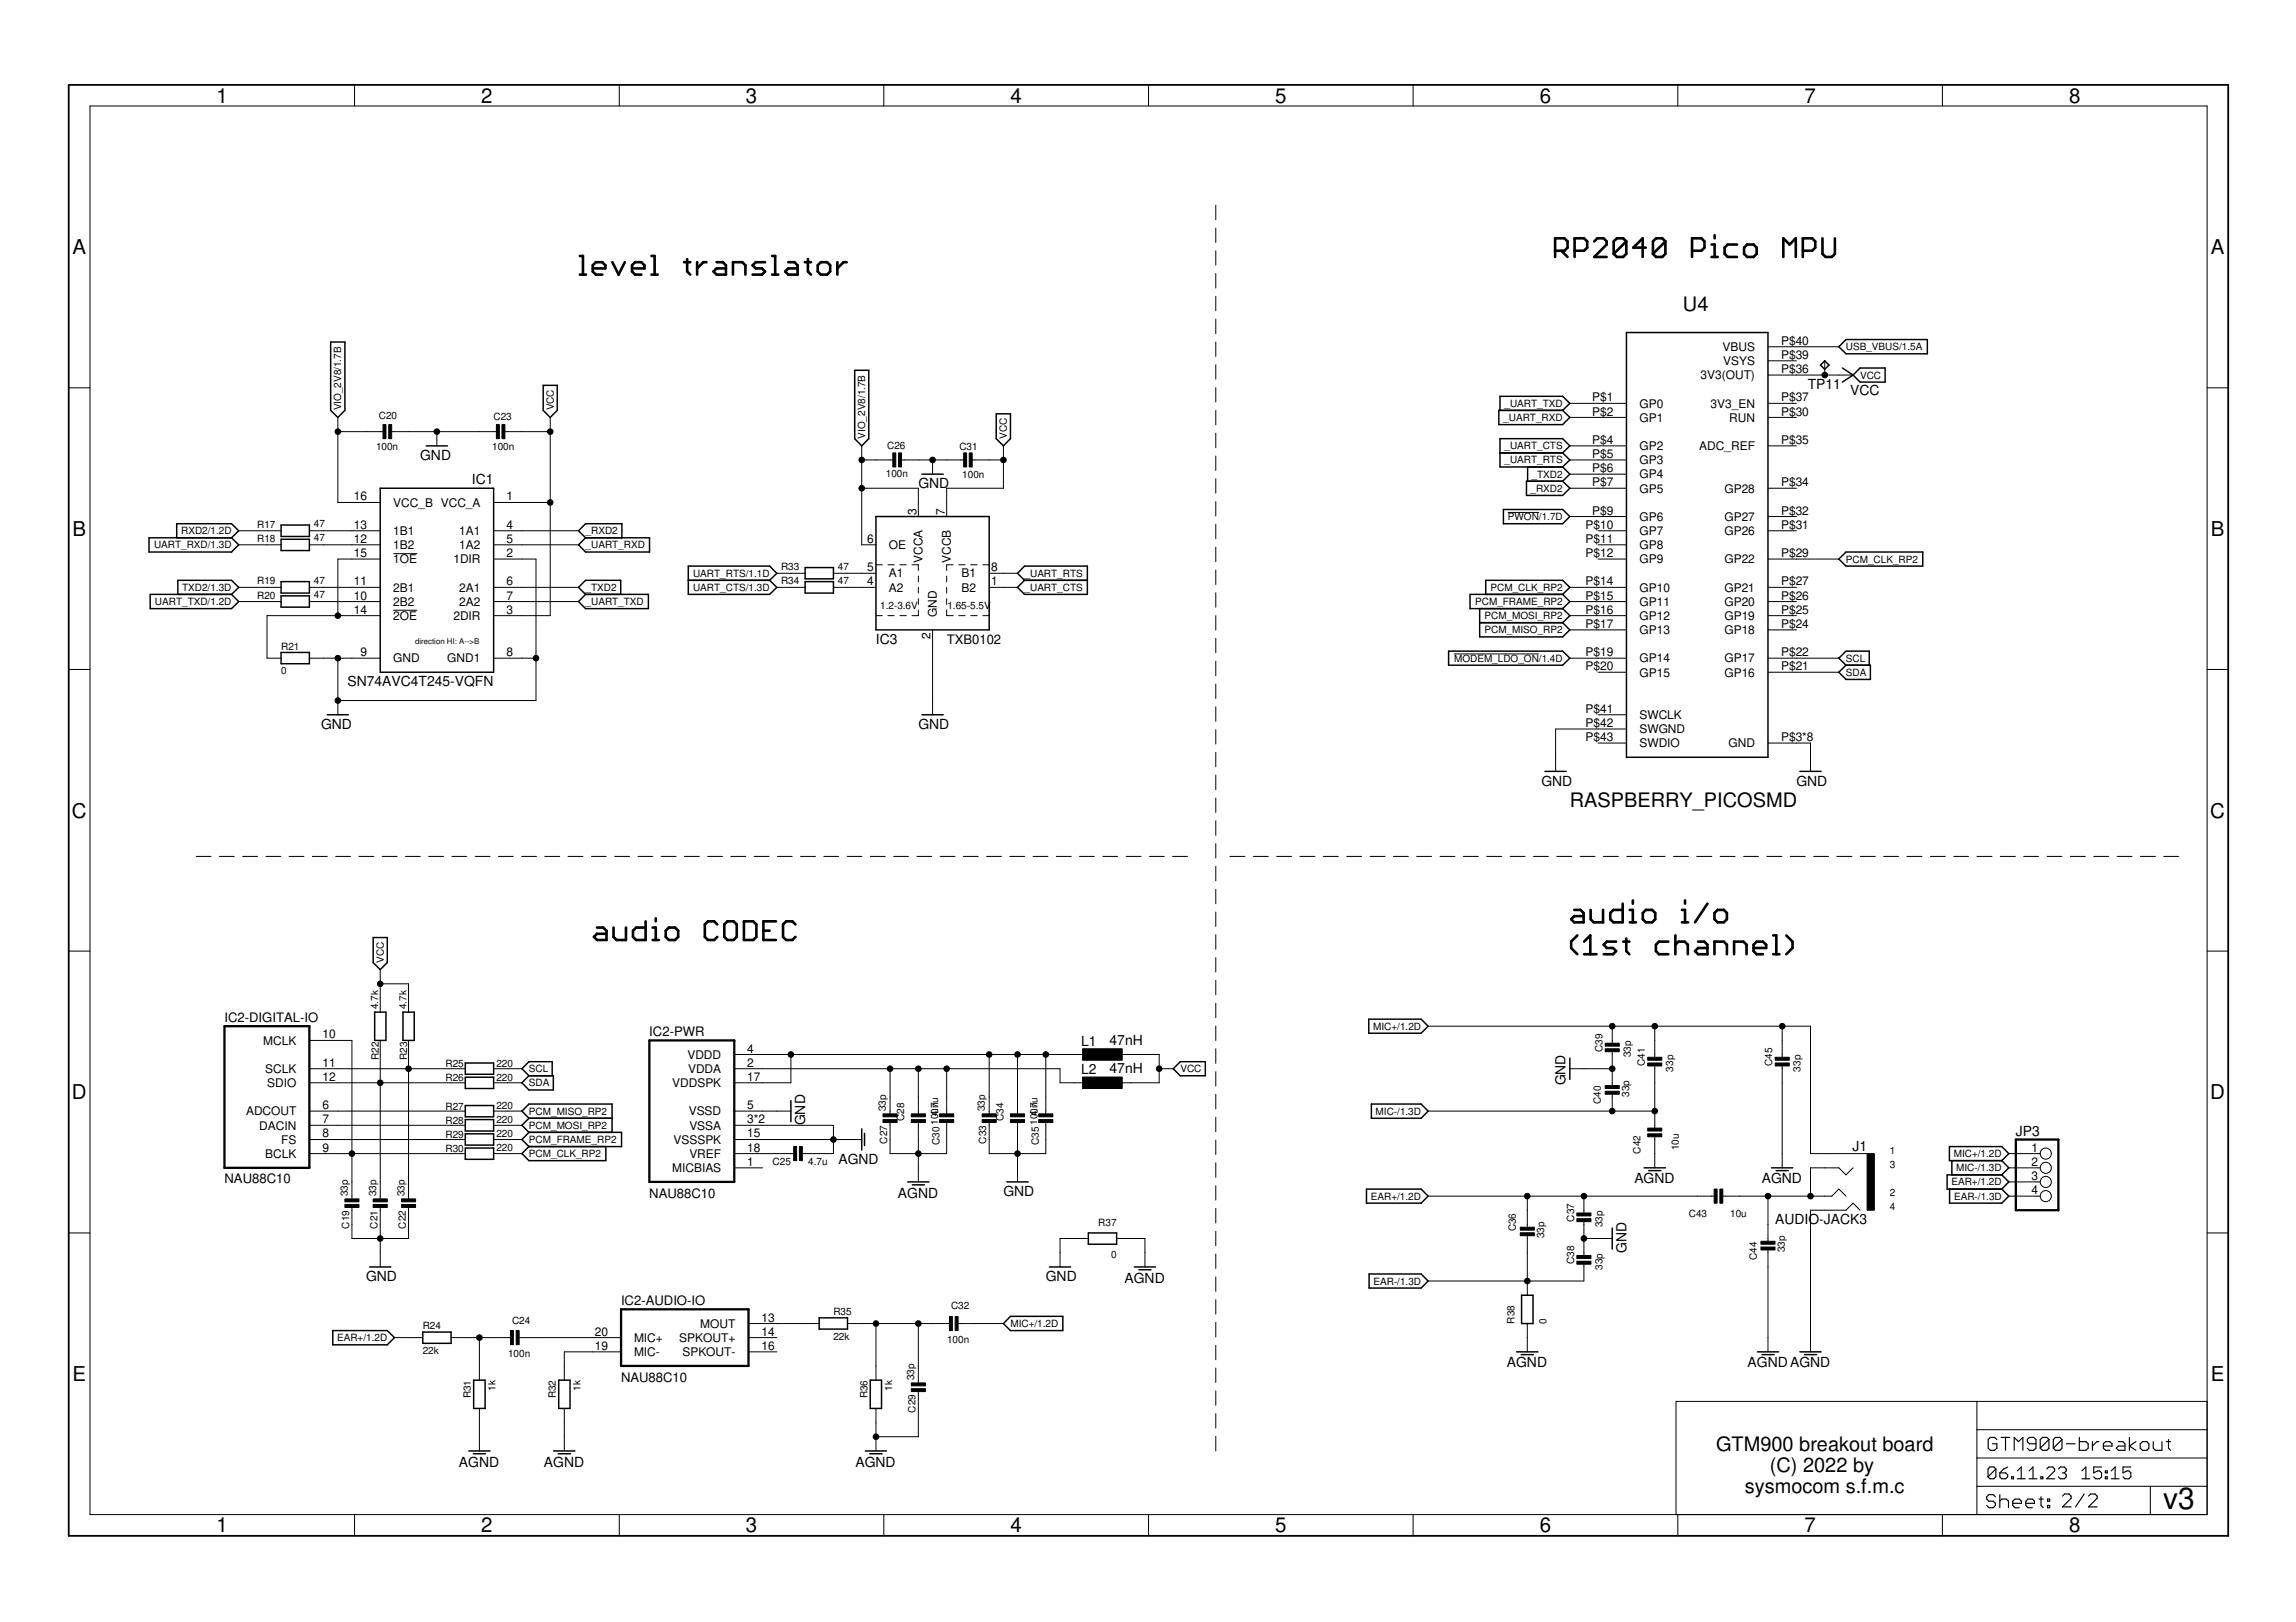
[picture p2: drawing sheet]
<svg xmlns="http://www.w3.org/2000/svg" width="297mm" height="210mm" viewBox="0 0 297 210" stroke-linecap="round" stroke-linejoin="round" font-family="sans-serif">
<defs><g id="words">
<text font-size="3.9" x="279.9" y="195.3">v3</text>
<g font-size="2.6">
<text x="28" y="13.3">1</text>
<text x="62.3" y="13.3">2</text>
<text x="96.5" y="13.3">3</text>
<text x="130.7" y="13.3">4</text>
<text x="165" y="13.3">5</text>
<text x="199.2" y="13.3">6</text>
<text x="233.4" y="13.3">7</text>
<text x="267.7" y="13.3">8</text>
<text x="9.4" y="32.9">A</text>
<text x="286" y="32.9">A</text>
<text x="217.7" y="40.3">U4</text>
<text x="9.4" y="69.3">B</text>
<text x="286" y="69.3">B</text>
<text x="9.3" y="105.8">C</text>
<text x="203.1" y="104.4">RASPBERRY_PICOSMD</text>
<text x="286" y="105.8">C</text>
<text x="9.3" y="142.3">D</text>
<text x="286" y="142.3">D</text>
<text x="9.4" y="178.7">E</text>
<text x="286" y="178.7">E</text>
<text x="222" y="187.8">GTM900 breakout board</text>
<text x="229" y="190.5">(C) 2022 by</text>
<text x="225.7" y="193.3">sysmocom s.f.m.c</text>
<text x="28" y="198.3">1</text>
<text x="62.3" y="198.3">2</text>
<text x="96.5" y="198.3">3</text>
<text x="130.7" y="198.3">4</text>
<text x="165" y="198.3">5</text>
<text x="199.2" y="198.3">6</text>
<text x="233.4" y="198.3">7</text>
<text x="267.7" y="198.3">8</text>
</g>
<g font-size="1.8">
<text x="233.9" y="50.4">TP11</text>
<text x="239.4" y="51.1">VCC</text>
<text x="54.4" y="59.5">GND</text>
<text x="61.1" y="62.6">IC1</text>
<text x="118.8" y="63.2">GND</text>
<text x="113.3" y="83.3">IC3</text>
<text x="44.9" y="88.8">SN74AVC4T245-VQFN</text>
<text x="41.5" y="94.3">GND</text>
<text x="118.8" y="94.3">GND</text>
<text x="199.4" y="101.7">GND</text>
<text x="232.4" y="101.7">GND</text>
<text x="139.9" y="135.4">L1</text>
<text x="143.5" y="135.2">47nH</text>
<text x="139.9" y="139.1">L2</text>
<text x="143.5" y="138.8">47nH</text>
<text x="202.5" y="140.5" transform="rotate(-90 202.5 140.5)">GND</text>
<text x="104.2" y="145.6" transform="rotate(-90 104.2 145.6)">GND</text>
<text x="239.7" y="148.9">J1</text>
<text x="260.8" y="147">JP3</text>
<text x="108.5" y="150.6">AGND</text>
<text x="116.2" y="155">AGND</text>
<text x="129.8" y="154.8">GND</text>
<text x="211.4" y="153.1">AGND</text>
<text x="227.9" y="153.1">AGND</text>
<text x="229.7" y="158.5">AUDIO-JACK3</text>
<text x="47.4" y="165.8">GND</text>
<text x="135.3" y="165.8">GND</text>
<text x="145.5" y="166">AGND</text>
<text x="210.4" y="162.1" transform="rotate(-90 210.4 162.1)">GND</text>
<text x="194.9" y="177">AGND</text>
<text x="226.1" y="177">AGND AGND</text>
<text x="59.4" y="189.8">AGND</text>
<text x="70.4" y="189.8">AGND</text>
<text x="110.7" y="189.8">AGND</text>
</g>
<g font-size="1.7">
<text x="122.5" y="83.3">TXB0102</text>
<text x="29" y="132.3">IC2-DIGITAL-IO</text>
<text x="84" y="134.1">IC2-PWR</text>
<text x="29" y="153.1">NAU88C10</text>
<text x="84" y="155">NAU88C10</text>
<text x="80.3" y="168.9">IC2-AUDIO-IO</text>
<text x="80.3" y="178.8">NAU88C10</text>
</g>
<g font-size="1.5">
<text x="222.8" y="45.4">VBUS</text>
<text x="222.9" y="47.3">VSYS</text>
<text x="230.4" y="46.4">P$39</text>
<text x="230.4" y="44.6">P$40</text>
<text x="206" y="51.9">P$1</text>
<text x="206" y="53.8">P$2</text>
<text x="212.1" y="52.7">GP0</text>
<text x="220" y="49.1">3V3(OUT)</text>
<text x="221.3" y="52.7">3V3_EN</text>
<text x="230.4" y="53.8">P$30</text>
<text x="230.4" y="48.3">P$36</text>
<text x="230.4" y="51.9">P$37</text>
<text x="206" y="57.4">P$4</text>
<text x="206" y="59.3">P$5</text>
<text x="212.1" y="54.6">GP1</text>
<text x="212.1" y="58.2">GP2</text>
<text x="219.8" y="58.2">ADC_REF</text>
<text x="223.7" y="54.6">RUN</text>
<text x="230.4" y="57.4">P$35</text>
<text x="45.8" y="64.8">16</text>
<text x="50.9" y="65.6">VCC_B VCC_A</text>
<text x="65.5" y="64.8">1</text>
<text x="206" y="61.1">P$6</text>
<text x="206" y="62.9">P$7</text>
<text x="212.1" y="60.1">GP3</text>
<text x="212.1" y="61.9">GP4</text>
<text x="212.1" y="63.7">GP5</text>
<text x="223.1" y="63.7">GP28</text>
<text x="230.4" y="62.9">P$34</text>
<text x="45.8" y="70.3">12</text>
<text x="45.8" y="68.4">13</text>
<text x="50.9" y="71.1">1B2</text>
<text x="50.9" y="69.2">1B1</text>
<text x="59.4" y="69.2">1A1</text>
<text x="59.4" y="71.1">1A2</text>
<text x="65.5" y="68.4">4</text>
<text x="65.5" y="70.3">5</text>
<text x="112.2" y="70.3">6</text>
<text x="115" y="71.1">OE</text>
<text x="118.6" y="66.6" transform="rotate(-90 118.6 66.6)">3</text>
<text x="122.2" y="66.6" transform="rotate(-90 122.2 66.6)">7</text>
<text x="205.1" y="68.4">P$10</text>
<text x="205.1" y="70.3">P$11</text>
<text x="206" y="66.6">P$9</text>
<text x="212.1" y="67.4">GP6</text>
<text x="212.1" y="69.2">GP7</text>
<text x="212.1" y="71.1">GP8</text>
<text x="223.1" y="69.2">GP26</text>
<text x="223.1" y="67.4">GP27</text>
<text x="230.4" y="68.4">P$31</text>
<text x="230.4" y="66.6">P$32</text>
<text x="45.8" y="77.6">10</text>
<text x="45.8" y="75.8">11</text>
<text x="45.8" y="72.1">15</text>
<text x="50.9" y="76.6">2B1</text>
<text x="50.9" y="72.9">1OE</text>
<text x="58.7" y="72.9">1DIR</text>
<text x="59.4" y="76.6">2A1</text>
<text x="65.5" y="72.1">2</text>
<text x="65.5" y="75.8">6</text>
<text x="65.5" y="77.6">7</text>
<text x="112.2" y="73.9">5</text>
<text x="112.2" y="75.8">4</text>
<text x="115" y="74.7">A1</text>
<text x="115" y="76.6">A2</text>
<text x="119.4" y="72.8" transform="rotate(-90 119.4 72.8)">VCCA</text>
<text x="123" y="72.8" transform="rotate(-90 123 72.8)">VCCB</text>
<text x="124.4" y="74.7">B1</text>
<text x="124.4" y="76.6">B2</text>
<text x="128.2" y="73.9">8</text>
<text x="128.2" y="75.8">1</text>
<text x="205.1" y="72.1">P$12</text>
<text x="205.1" y="75.8">P$14</text>
<text x="205.1" y="77.6">P$15</text>
<text x="212.1" y="72.9">GP9</text>
<text x="212.1" y="76.6">GP10</text>
<text x="223.1" y="76.6">GP21</text>
<text x="223.1" y="72.9">GP22</text>
<text x="230.4" y="77.6">P$26</text>
<text x="230.4" y="75.8">P$27</text>
<text x="230.4" y="72.1">P$29</text>
<text x="45.8" y="79.4">14</text>
<text x="50.9" y="78.4">2B2</text>
<text x="50.9" y="80.2">2OE</text>
<text x="58.7" y="80.2">2DIR</text>
<text x="59.4" y="78.4">2A2</text>
<text x="65.5" y="79.4">3</text>
<text x="120.4" y="82.6" transform="rotate(-90 120.4 82.6)">2</text>
<text x="121.2" y="79.8" transform="rotate(-90 121.2 79.8)">GND</text>
<text x="205.1" y="79.4">P$16</text>
<text x="205.1" y="81.3">P$17</text>
<text x="212.1" y="78.4">GP11</text>
<text x="212.1" y="80.2">GP12</text>
<text x="212.1" y="82.1">GP13</text>
<text x="223.1" y="82.1">GP18</text>
<text x="223.1" y="80.2">GP19</text>
<text x="223.1" y="78.4">GP20</text>
<text x="230.4" y="81.3">P$24</text>
<text x="230.4" y="79.4">P$25</text>
<text x="46.6" y="84.9">9</text>
<text x="50.9" y="85.7">GND</text>
<text x="57.9" y="85.7">GND1</text>
<text x="65.5" y="84.9">8</text>
<text x="205.1" y="84.9">P$19</text>
<text x="205.1" y="86.7">P$20</text>
<text x="212.1" y="85.7">GP14</text>
<text x="212.1" y="87.6">GP15</text>
<text x="223.1" y="87.6">GP16</text>
<text x="223.1" y="85.7">GP17</text>
<text x="230.4" y="86.7">P$21</text>
<text x="230.4" y="84.9">P$22</text>
<text x="205.1" y="95.9">P$43</text>
<text x="205.1" y="94.1">P$42</text>
<text x="205.1" y="92.2">P$41</text>
<text x="212.1" y="94.9">SWGND</text>
<text x="212.1" y="93">SWCLK</text>
<text x="230.4" y="95.9">P$3*8</text>
<text x="212.1" y="96.7">SWDIO</text>
<text x="223.6" y="96.7">GND</text>
<text x="34.1" y="135.2">MCLK</text>
<text x="41.7" y="134.4">10</text>
<text x="88.9" y="137">VDDD</text>
<text x="96.7" y="136.2">4</text>
<text x="34.3" y="138.9">SCLK</text>
<text x="34.6" y="140.7">SDIO</text>
<text x="41.7" y="138">11</text>
<text x="41.7" y="143.5">6</text>
<text x="41.7" y="139.9">12</text>
<text x="87" y="140.7">VDDSPK</text>
<text x="89" y="138.9">VDDA</text>
<text x="96.7" y="138">2</text>
<text x="96.7" y="143.5">5</text>
<text x="96.7" y="139.9">17</text>
<text x="31.8" y="144.3">ADCOUT</text>
<text x="33.5" y="146.2">DACIN</text>
<text x="34.3" y="149.8">BCLK</text>
<text x="36.4" y="148">FS</text>
<text x="41.7" y="147.2">8</text>
<text x="41.7" y="149">9</text>
<text x="41.7" y="145.4">7</text>
<text x="87.1" y="148">VSSSPK</text>
<text x="89.1" y="144.3">VSSD</text>
<text x="89.2" y="146.2">VSSA</text>
<text x="89.2" y="149.8">VREF</text>
<text x="96.7" y="145.4">3*2</text>
<text x="96.7" y="147.2">15</text>
<text x="96.7" y="149">18</text>
<text x="262.8" y="149">1</text>
<text x="87" y="151.7">MICBIAS</text>
<text x="96.7" y="150.9">1</text>
<text x="262.8" y="150.9">2</text>
<text x="262.8" y="152.7">3</text>
<text x="262.8" y="154.5">4</text>
<text x="76.9" y="172.9">20</text>
<text x="82" y="173.7">MIC+</text>
<text x="87.9" y="173.7">SPKOUT+</text>
<text x="90.6" y="171.8">MOUT</text>
<text x="98.5" y="171">13</text>
<text x="98.5" y="172.9">14</text>
<text x="76.9" y="174.7">19</text>
<text x="82" y="175.5">MIC-</text>
<text x="88.3" y="175.5">SPKOUT-</text>
<text x="98.5" y="174.7">16</text>
</g>
<g font-size="1.3">
<text x="238.8" y="45.3">USB_VBUS/1.5A</text>
<text x="44.2" y="53.1" transform="rotate(-90 44.2 53.1)">VIO_2V8/1.7B</text>
<text x="71.6" y="53.1" transform="rotate(-90 71.6 53.1)">VCC</text>
<text x="194.6" y="52.6">_UART_TXD</text>
<text x="240.6" y="49">VCC</text>
<text x="48.6" y="58.2">100n</text>
<text x="49" y="54.2">C20</text>
<text x="63.7" y="58.2">100n</text>
<text x="63.9" y="54.4">C23</text>
<text x="111.9" y="56.8" transform="rotate(-90 111.9 56.8)">VIO_2V8/1.7B</text>
<text x="114.8" y="58.1">C26</text>
<text x="124.1" y="58.2">C31</text>
<text x="130.3" y="56.8" transform="rotate(-90 130.3 56.8)">VCC</text>
<text x="194.5" y="54.5">_UART_RXD</text>
<text x="194.6" y="60">_UART_RTS</text>
<text x="194.6" y="58.1">_UART_CTS</text>
<text x="114.6" y="61.7">100n</text>
<text x="124.5" y="61.9">100n</text>
<text x="198" y="63.6">_RXD2</text>
<text x="198.2" y="61.8">_TXD2</text>
<text x="19.9" y="71">UART_RXD/1.3D</text>
<text x="23.4" y="69.1">RXD2/1.2D</text>
<text x="33.3" y="68.3">R17</text>
<text x="33.3" y="70.1">R18</text>
<text x="40.6" y="68.2">47</text>
<text x="40.6" y="70.1">47</text>
<text x="75.8" y="69.1">_RXD2</text>
<text x="75.8" y="71">_UART_RXD</text>
<text x="195.1" y="67.3">PWON/1.7D</text>
<text x="23.6" y="76.5">TXD2/1.3D</text>
<text x="33.3" y="75.6">R19</text>
<text x="33.3" y="77.5">R20</text>
<text x="40.6" y="75.5">47</text>
<text x="40.6" y="77.4">47</text>
<text x="75.8" y="76.5">_TXD2</text>
<text x="89.7" y="74.6">UART_RTS/1.1D</text>
<text x="89.7" y="76.5">UART_CTS/1.3D</text>
<text x="101.1" y="73.8">R33</text>
<text x="101.1" y="75.6">R34</text>
<text x="108.4" y="73.7">47</text>
<text x="108.4" y="75.5">47</text>
<text x="132.6" y="74.6">_UART_RTS</text>
<text x="132.6" y="76.5">_UART_CTS</text>
<text x="192.8" y="76.5">PCM_CLK_RP2</text>
<text x="238.8" y="72.8">PCM_CLK_RP2</text>
<text x="20.1" y="78.3">UART_TXD/1.2D</text>
<text x="75.8" y="78.3">_UART_TXD</text>
<text x="113.9" y="78.8">1.2-3.6V</text>
<text x="122.6" y="78.8">1.65-5.5V</text>
<text x="190.8" y="78.3">PCM_FRAME_RP2</text>
<text x="192.1" y="82">PCM_MISO_RP2</text>
<text x="192.1" y="80.1">PCM_MOSI_RP2</text>
<text x="36.4" y="87.3">0</text>
<text x="36.4" y="84.1">R21</text>
<text x="188.1" y="85.6">MODEM_LDO_ON/1.4D</text>
<text x="238.8" y="85.6">SCL</text>
<text x="238.8" y="87.5">SDA</text>
<text x="49.7" y="124.6" transform="rotate(-90 49.7 124.6)">VCC</text>
<text x="48.9" y="130.6" transform="rotate(-90 48.9 130.6)">4.7k</text>
<text x="52.6" y="130.6" transform="rotate(-90 52.6 130.6)">4.7k</text>
<text x="49" y="137.2" transform="rotate(-90 49 137.2)">R22</text>
<text x="52.7" y="137.2" transform="rotate(-90 52.7 137.2)">R23</text>
<text x="177.6" y="133.3">MIC+/1.2D</text>
<text x="207.3" y="136.1" transform="rotate(-90 207.3 136.1)">C39</text>
<text x="211" y="136.8" transform="rotate(-90 211 136.8)">33p</text>
<text x="212.8" y="137.9" transform="rotate(-90 212.8 137.9)">C41</text>
<text x="229.3" y="137.9" transform="rotate(-90 229.3 137.9)">C45</text>
<text x="57.6" y="143.6">R27</text>
<text x="57.6" y="138.1">R25</text>
<text x="57.6" y="139.9">R26</text>
<text x="64.2" y="143.5">220</text>
<text x="64.2" y="138">220</text>
<text x="64.2" y="139.9">220</text>
<text x="68.4" y="138.8">SCL</text>
<text x="68.4" y="140.6">SDA</text>
<text x="114.6" y="143.8" transform="rotate(-90 114.6 143.8)">33p</text>
<text x="121.4" y="143.4" transform="rotate(-90 121.4 143.4)">7u</text>
<text x="127.4" y="143.8" transform="rotate(-90 127.4 143.8)">33p</text>
<text x="134.2" y="143.4" transform="rotate(-90 134.2 143.4)">7u</text>
<text x="152.7" y="138.8">VCC</text>
<text x="207.1" y="142.9" transform="rotate(-90 207.1 142.9)">C40</text>
<text x="210.8" y="141.9" transform="rotate(-90 210.8 141.9)">33p</text>
<text x="216.5" y="138.7" transform="rotate(-90 216.5 138.7)">33p</text>
<text x="233" y="138.7" transform="rotate(-90 233 138.7)">33p</text>
<text x="57.6" y="145.4">R28</text>
<text x="57.6" y="147.3">R29</text>
<text x="57.6" y="149.1">R30</text>
<text x="64.2" y="145.3">220</text>
<text x="64.2" y="147.2">220</text>
<text x="64.2" y="149">220</text>
<text x="68.4" y="144.3">PCM_MISO_RP2</text>
<text x="68.4" y="146.1">PCM_MOSI_RP2</text>
<text x="68.4" y="147.9">PCM_FRAME_RP2</text>
<text x="68.4" y="149.7">PCM_CLK_RP2</text>
<text x="114.8" y="148" transform="rotate(-90 114.8 148)">C27</text>
<text x="117" y="145.1" transform="rotate(-90 117 145.1)">C28</text>
<text x="121.4" y="145.6" transform="rotate(-90 121.4 145.6)">1040.n</text>
<text x="121.6" y="148.2" transform="rotate(-90 121.6 148.2)">C30</text>
<text x="127.6" y="148" transform="rotate(-90 127.6 148)">C33</text>
<text x="129.8" y="145.1" transform="rotate(-90 129.8 145.1)">C34</text>
<text x="134.2" y="145.6" transform="rotate(-90 134.2 145.6)">1040.n</text>
<text x="134.4" y="148.2" transform="rotate(-90 134.4 148.2)">C35</text>
<text x="178" y="144.2">MIC-/1.3D</text>
<text x="212.2" y="149.3" transform="rotate(-90 212.2 149.3)">C42</text>
<text x="217.2" y="148.9" transform="rotate(-90 217.2 148.9)">10u</text>
<text x="244.5" y="149.3">1</text>
<text x="252.8" y="149.7">MIC+/1.2D</text>
<text x="45" y="154.8" transform="rotate(-90 45 154.8)">33p</text>
<text x="48.6" y="154.8" transform="rotate(-90 48.6 154.8)">33p</text>
<text x="52.3" y="154.8" transform="rotate(-90 52.3 154.8)">33p</text>
<text x="100" y="150.8">C25</text>
<text x="104.6" y="150.8">4.7u</text>
<text x="177.4" y="155.2">EAR+/1.2D</text>
<text x="244.5" y="154.8">2</text>
<text x="244.5" y="151.1">3</text>
<text x="252.5" y="153.4">EAR+/1.2D</text>
<text x="252.8" y="155.2">EAR-/1.3D</text>
<text x="253.1" y="151.6">MIC-/1.3D</text>
<text x="45.2" y="159" transform="rotate(-90 45.2 159)">C19</text>
<text x="48.8" y="159" transform="rotate(-90 48.8 159)">C21</text>
<text x="52.5" y="159" transform="rotate(-90 52.5 159)">C22</text>
<text x="142.1" y="158.6">R37</text>
<text x="196.1" y="159.4" transform="rotate(-90 196.1 159.4)">C36</text>
<text x="199.8" y="160.2" transform="rotate(-90 199.8 160.2)">33p</text>
<text x="203.6" y="158.1" transform="rotate(-90 203.6 158.1)">C37</text>
<text x="207.3" y="158.8" transform="rotate(-90 207.3 158.8)">33p</text>
<text x="218.5" y="157.5">C43</text>
<text x="223.8" y="157.5">10u</text>
<text x="244.5" y="156.6">4</text>
<text x="143.7" y="162.8">0</text>
<text x="177.7" y="166.2">EAR-/1.3D</text>
<text x="203.6" y="163.6" transform="rotate(-90 203.6 163.6)">C38</text>
<text x="207.3" y="164.3" transform="rotate(-90 207.3 164.3)">33p</text>
<text x="227.3" y="163" transform="rotate(-90 227.3 163)">C44</text>
<text x="230.9" y="162.1" transform="rotate(-90 230.9 162.1)">33p</text>
<text x="43.6" y="173.6">EAR+/1.2D</text>
<text x="54.7" y="172">R24</text>
<text x="66.2" y="171.3">C24</text>
<text x="107.8" y="173.4">22k</text>
<text x="107.8" y="170.2">R35</text>
<text x="122.5" y="173.8">100n</text>
<text x="123" y="169.4">C32</text>
<text x="130.7" y="171.7">MIC+/1.2D</text>
<text x="195.9" y="171.3" transform="rotate(-90 195.9 171.3)">R38</text>
<text x="200.1" y="171.3" transform="rotate(-90 200.1 171.3)">0</text>
<text x="54.7" y="175.2">22k</text>
<text x="64.1" y="180" transform="rotate(-90 64.1 180)">1k</text>
<text x="65.7" y="175.7">100n</text>
<text x="75.1" y="180" transform="rotate(-90 75.1 180)">1k</text>
<text x="115.4" y="180" transform="rotate(-90 115.4 180)">1k</text>
<text x="118.3" y="178.6" transform="rotate(-90 118.3 178.6)">33p</text>
<text x="60.9" y="181" transform="rotate(-90 60.9 181)">R31</text>
<text x="71.9" y="181" transform="rotate(-90 71.9 181)">R32</text>
<text x="112.2" y="181" transform="rotate(-90 112.2 181)">R36</text>
<text x="118.4" y="182.8" transform="rotate(-90 118.4 182.8)">C29</text>
</g>
<text font-size="1" x="53.7" y="83.3">direction HI: A--&gt;B</text>
</g></defs>
<g fill="none" stroke="#000" stroke-width=".34">
<path d="M75 33.1h.4v2.4M75 35.5h.8M76.7 34.7h1.6v-.4l-.4-.4h-.8l-.4 .4v.8l.4 .4h.8M79.2 33.9l.8 1.6 .8-1.6M81.8 34.7h1.6v-.4l-.4-.4h-.8l-.4 .4v.8l.4 .4h.8M84.3 33.1h.4v2.4M84.3 35.5h.8M88.5 33.9h.8M88.9 33.5v1.6l.4 .4M90.2 33.9v1.6M91.4 33.9h-.4l-.8 .8M92.7 33.9h.8l.4 .4v1.2h-1.2l-.4-.4 .4-.4h1.2"/>
<path d="M94.8 35.5v-1.6h1.2l.4 .4v1.2M99 33.9h-1.2l-.4 .4 .4 .4h.8l.4 .4-.4 .4h-1.2M99.9 33.1h.4v2.4M99.9 35.5h.8M102 33.9h.8l.4 .4v1.2h-1.2l-.4-.4 .4-.4h1.2M104.1 33.9h.8M104.5 33.5v1.6l.4 .4M105.8 34.3l.4-.4h.8l.4 .4v.8l-.4 .4h-.8l-.4-.4zM108.3 33.9v1.6M109.5 33.9h-.4l-.8 .8M201.2 32.4h1.2l.4-.4v-.8l-.4-.4h-1.2v2.5M202 32.4l.8 .9"/>
<path d="M203.7 32.4h1.2l.4-.4v-.8l-.4-.4h-1.2v2.5M206.2 31.2l.5-.4h.8l.4 .4v.4l-1.7 1.7h1.7M210.4 31.2v1.7l-.4 .4h-.8l-.4-.4M210.4 31.2l-.4-.4h-.8l-.4 .4v1.7M210.4 31.2l-1.6 1.7M212.9 32h-1.6l1.2-1.2v2.5M215.5 31.2l-.4-.4h-.9l-.4 .4v1.7M215.5 31.2v1.7l-.4 .4h-.9l-.4-.4M215.5 31.2l-1.7 1.7M218.9 32.4h1.2l.4-.4v-.8l-.4-.4h-1.2v2.5M221.4 33.3h.8M221.4 31.6h.4v1.7"/>
<path d="M221.8 30.4v.4M224.7 31.6h-1.2l-.4 .4v.9l.4 .4h1.2M225.6 32l.4-.4h.9l.4 .4v.9l-.4 .4h-.9l-.4-.4zM230.7 33.3v-2.5l.8 .8 .8-.8v2.5M233.2 32.4h1.2l.4-.4v-.8l-.4-.4h-1.2v2.5M235.8 30.8v2.1l.4 .4h.8l.4-.4v-2.1M83.5 119.2v2.4h-1.2l-.4-.4v-.8l.4-.4h1.2M84.8 118.8v.4M92.8 119.6l-.4-.4h-.8l-.4 .4v1.6l.4 .4h.8l.4-.4M93.7 119.6l.4-.4h.8l.4 .4v1.6l-.4 .4h-.8l-.4-.4zM96.2 119.2h1.3l.4 .4v1.6l-.4 .4h-1.3zM100.4 119.2h-1.6v2.4h1.6"/>
<path d="M102.9 119.6l-.4-.4h-.8l-.4 .4v1.6l.4 .4h.8l.4-.4M203.7 117.8h.8l.4 .4v1.2h-1.2l-.4-.4 .4-.4h1.2M205.8 117.8v1.2l.4 .4h1.2v-1.6M209.9 116.9v2.5h-1.2l-.4-.4v-.8l.4-.4h1.2M210.8 117.8h.4v1.6M210.8 119.4h.8M211.2 116.5v.4M212.9 117.8h.8l.4 .4v.8l-.4 .4h-.8l-.4-.4v-.8zM217.6 117.8h.4v1.6M217.6 119.4h.8M218 116.5v.4M220.9 116.9l-1.6 2.5"/>
<path d="M222.2 117.8h.8l.4 .4v.8l-.4 .4h-.8l-.4-.4v-.8zM77.2 120h.8l.5 .4v1.2h-1.3l-.4-.4 .4-.4h1.3M79.4 120v1.2l.4 .4h1.2v-1.6M84.4 120h.4v1.6M84.4 121.6h.8M86.5 120h.8l.4 .4v.8l-.4 .4h-.8l-.4-.4v-.8zM98.8 120.4h.8M204.1 121.1l-.8 .8v.8l.8 .8M204.9 121.9l.8-.8v2.4M204.9 123.5h1.6M209.1 121.9h-1.2l-.4 .4 .4 .4h.8l.4 .4-.4 .4h-1.2M210 121.9h.8"/>
<path d="M210.4 121.5v1.6l.4 .4M215.8 121.9h-1.2l-.4 .4v.8l.4 .4h1.2M216.7 122.3l.4-.4h.9l.4 .4v1.2M216.7 121.1v2.4M219.7 121.9h.8l.4 .4v1.2h-1.2l-.4-.4 .4-.4h1.2M221.8 123.5v-1.6h1.2l.4 .4v1.2M224.3 123.5v-1.6h1.3l.4 .4v1.2M226.9 122.7h1.6v-.4l-.4-.4h-.8l-.4 .4v.8l.4 .4h.8M229.4 123.5h.8M229.4 121.1h.4v2.4M231.1 121.1l.8 .8v.8l-.8 .8"/>
</g>
<g fill="none" stroke="#000" stroke-width=".13">
<path d="M11.6 13.7h273.9v182.3h-273.9zM45.9 11v2.7M80.1 11v2.7M114.3 11v2.7M148.6 11v2.7M182.8 11v2.7M217.1 11v2.7M251.3 11v2.7M157.3 26.5v1.9M157.3 29.5v1.9M157.3 32.4v1.9M157.3 35.4v1.9"/>
<path d="M157.3 38.4v1.8M8.9 50.2h2.7M43.7 54v11h5.5M43.7 55.9h6M50.5 55.9h13.9M56.5 55.9v1.8M65.1 55.9h6.1M71.2 54v25.7h-7.3M111.5 57.7v12.8h1.8M111.5 59.5h4.2M116.4 59.5h8.5M120.6 59.5v1.9"/>
<path d="M125.6 59.5h4.2M129.8 57.7v5.5h-7.3v3.6M157.3 41.3v1.9M157.3 44.3v1.8M157.3 47.2v1.9M157.3 50.2v1.8M157.3 53.1v1.9M157.3 56v1.9M157.3 59v1.9M203.1 59.5h7.3M203.1 52.2h7.3M203.1 54h7.3"/>
<path d="M203.1 57.7h7.3M228.7 52.2h3.7M228.7 54h3.7M228.7 57.7h3.7M228.7 48.5h11M228.7 46.7h3.7M228.7 44.9h9.2M236.1 46.7v1.8M285.5 50.2h2.8M30.9 68.7h5.5M30.9 70.5h5.5M30.9 76h5.5"/>
<path d="M30.9 77.9h5.5M40 68.7h9.2M40 70.5h9.2M40 76h9.2M40 77.9h9.2M49.2 79.7h-14.7v5.5h1.9M49.2 72.3h-5.5v7.4M50.9 71.6h3.1M50.9 79h3.1M63.9 68.7h10.9M63.9 70.5h10.9M63.9 72.3h5.4v18.4h-25.6"/>
<path d="M63.9 65h7.3M63.9 76h10.9M63.9 77.9h10.9M100.5 76h3.7M100.5 74.2h3.7M107.8 76h5.5M107.8 74.2h5.5M111.5 63.2h7.3v3.6M113.3 79.7h.9M113.3 73.1h.9M114.9 79.7h.8M114.9 73.1h.8"/>
<path d="M116.4 79.7h.9M116.4 73.1h.9M118 73.1h.8v.7M118.8 78.9v.8h-.8M118.8 74.5v.8M118.8 76v.8M118.8 77.5v.7M122.5 78.9v.8h.8M122.5 74.5v.8M122.5 76v.8M122.5 77.5v.7M123.3 73.1h-.8v.7"/>
<path d="M124 79.7h.9M124 73.1h.9M125.6 79.7h.8M125.6 73.1h.8M127.1 79.7h.9M127.1 73.1h.9M128 76h3.6M128 74.2h3.6M157.3 62v1.8M157.3 64.9v1.9M157.3 67.9v1.8M157.3 70.8v1.9"/>
<path d="M157.3 73.8v1.8M157.3 76.7v1.9M157.3 79.7v1.8M195.1 66.3h4M203.1 79.7h7.3M203.1 76h7.3M203.1 77.9h7.3M203.1 61.4h7.3M203.1 63.2h7.3M203.1 66.8h7.3M206.8 68.7h3.6M206.8 70.5h3.6"/>
<path d="M206.8 72.3h3.6M228.7 79.7h3.7M228.7 68.7h3.7M228.7 72.3h9.2M228.7 76h3.7M228.7 77.9h3.7M228.7 63.2h3.7M228.7 66.8h3.7M8.9 86.6h2.7M40 85.2h9.2M43.7 85.2v7.3M63.9 85.2h5.4"/>
<path d="M120.6 81.5v11M157.3 82.6v1.9M157.3 85.6v1.8M157.3 88.5v1.9M157.3 91.5v1.8M157.3 94.4v1.9M157.3 97.4v1.8M188.1 84.6h11M203.1 85.2h7.3M203.1 81.5h7.3M206.8 87h3.6M206.8 96.2h3.6"/>
<path d="M206.8 92.5h3.6M210.4 94.3h-9.1v5.5M228.7 85.2h9.2M228.7 81.5h3.7M228.7 87h9.2M228.7 96.2h5.5v3.6M285.5 86.6h2.8M25.4 110.8h1.9M28.4 110.8h1.9M31.4 110.8h1.9M34.4 110.8h1.9M37.4 110.8h1.9"/>
<path d="M40.4 110.8h1.9M43.4 110.8h2M46.4 110.8h2M49.4 110.8h2M52.5 110.8h1.9M55.5 110.8h1.9M58.5 110.8h1.9M61.5 110.8h1.9M64.5 110.8h1.9M67.5 110.8h1.9M70.5 110.8h1.9M73.5 110.8h1.9"/>
<path d="M76.5 110.8h1.9M79.5 110.8h1.9M82.5 110.8h2M85.5 110.8h2M88.5 110.8h2M91.5 110.8h2M94.6 110.8h1.9M97.6 110.8h1.9M100.6 110.8h1.9M103.6 110.8h1.9M106.6 110.8h1.9M109.6 110.8h1.9"/>
<path d="M112.6 110.8h1.9M115.6 110.8h1.9M118.6 110.8h1.9M121.6 110.8h1.9M124.6 110.8h2M127.6 110.8h2M130.6 110.8h2M133.6 110.8h2M136.7 110.8h1.9M139.7 110.8h1.9M142.7 110.8h1.9M145.7 110.8h1.9"/>
<path d="M148.7 110.8h1.9M151.7 110.8h1.9M157.3 100.3v1.9M157.3 103.3v1.8M157.3 106.2v1.9M157.3 109.2v1.8M157.3 112.1v1.9M157.3 115.1v1.8M157.3 118v1.9M159.1 110.8h2M162.1 110.8h2M165.2 110.8h1.9"/>
<path d="M168.2 110.8h1.9M171.2 110.8h1.9M174.2 110.8h1.9M177.2 110.8h2M180.3 110.8h1.9M183.3 110.8h1.9M186.3 110.8h1.9M189.3 110.8h2M192.3 110.8h2M195.4 110.8h1.9M198.4 110.8h1.9M201.4 110.8h1.9"/>
<path d="M204.4 110.8h2M207.4 110.8h2M210.5 110.8h1.9M213.5 110.8h1.9M216.5 110.8h1.9M219.5 110.8h2M222.5 110.8h2M225.6 110.8h1.9M228.6 110.8h1.9M231.6 110.8h2M234.6 110.8h2M237.6 110.8h2"/>
<path d="M240.7 110.8h1.9M243.7 110.8h1.9M246.7 110.8h1.9M249.7 110.8h2M252.8 110.8h1.9M255.8 110.8h1.9M258.8 110.8h1.9M261.8 110.8h1.9M264.8 110.8h2M267.8 110.8h2M270.9 110.8h1.9M273.9 110.8h1.9"/>
<path d="M276.9 110.8h1.9M279.9 110.8h2M8.9 123.1h2.7M40 138.3h20.2M40 134.6h5.5v20.7M49.2 125.5v5.5M49.2 134.6v20.7M49.2 127.3h3.7v3.7M52.9 134.6v20.7M63.9 138.3h3.6M95 138.3h42.1v1.8h3.7M95 136.5h45.8"/>
<path d="M102.3 136.5v3.6h-7.3M115.1 138.3v6M118.8 138.3v6M122.5 138.3v6M128 136.5v7.8M131.6 136.5v7.8M135.3 136.5v7.8M144.5 136.5h5.5v3.6h-5.5M150 138.3h1.8M157.3 121v1.9M157.3 123.9v1.9M157.3 126.9v1.8"/>
<path d="M157.3 129.8v1.9M157.3 132.8v1.8M157.3 135.7v1.9M157.3 138.7v1.8M184.8 132.8h49.4v16.5h7.4M203.1 138.3h5.5M208.6 132.8v2.4M208.6 135.9v4.8M214.1 132.8v4.2M214.1 137.8v8.4M230.6 132.8v4.2M230.6 137.8v13.3"/>
<path d="M285.5 123.1h2.8M8.9 159.6h2.7M40 149.3h20.2M40 143.8h20.2M40 145.6h20.2M40 140.1h20.2M40 147.5h20.2M45.5 156.1v4.2h7.4v-4.2M49.2 156.1v7.9M63.9 149.3h3.6M63.9 143.8h3.6M63.9 145.6h3.6"/>
<path d="M63.9 140.1h3.6M63.9 147.5h3.6M95 149.3h7.9M95 145.6h12.8v3.7h-4.2M95 151.1h3.7M95 143.8h7.3M95 147.5h16.5M115.1 145.1v4.2h7.4v-4.2M118.8 145.1v7.9M128 145.1v4.2h7.3v-4.2M131.6 145.1v7.9M157.3 141.6v1.9"/>
<path d="M157.3 144.6v1.9M157.3 147.5v1.9M157.3 150.5v1.9M157.3 153.4v1.9M157.3 156.4v1.9M157.3 159.3v1.9M184.8 154.8h37.2M184.8 143.8h29.3M197.6 154.8v4.2M197.6 159.7v7.9M204.9 154.8v2.4M204.9 157.9v4.8"/>
<path d="M208.6 141.4v2.4M214.1 146.9v4.2M222.7 154.8h14.3l.9-.9 .9 .9M228.7 154.8v6M239.7 151.1l-.9 .9-.9-.9h-3.7v3.7M240.6 156.6l-.9-.9-.9 .9h-4.6v18.3M259.9 154.8h4M259.9 149.3h4M259.9 151.1h4M259.9 153h4M285.5 159.6h2.8M51 173.1h3.7"/>
<path d="M58.4 173.1h7.8M62 173.1v5.5M67 173.1h13.3M80.3 174.9h-7.3v3.7M96.8 171.3h9.2M96.8 173.1h3.7M96.8 174.9h3.7M109.6 171.3h13.4M113.3 171.3v7.3M118.8 171.3v7.9M118.8 179.9v6h-5.5M123.8 171.3h6"/>
<path d="M140.8 160.3h-3.7v3.7M144.5 160.3h3.6v3.7M157.3 162.3v1.8M157.3 165.2v1.9M157.3 168.2v1.9M157.3 171.1v1.9M157.3 174.1v1.9M157.3 177v1.9M197.6 171.3v3.6M204.9 163.4v2.4h-20.1M204.9 160.3h3.7M228.7 161.6v13.3"/>
<path d="M45.9 196v2.8M62 182.3v5.5M73 182.3v5.5M80.1 196v2.8M113.3 182.3v5.5M114.3 196v2.8M148.6 196v2.8M157.3 180v1.9M157.3 182.9v1.9M157.3 185.9v1.9M182.8 196v2.8M217.1 196v2.8"/>
<path d="M251.3 196v2.8M255.8 192.3h29.7M255.8 181.4v14.6M255.8 188.7h29.7M255.8 185h29.7M278.2 192.3v3.7M285.5 181.4h-68.7v14.6"/>
<circle cx="264.7" cy="149.3" r=".72"/>
<circle cx="264.7" cy="154.8" r=".72"/>
<circle cx="264.7" cy="151.1" r=".72"/>
<circle cx="264.7" cy="153" r=".72"/>
</g>
<g fill="none" stroke="#000" stroke-width=".19">
<path d="M42.8 44.3h1.8v8.8l-.9 .9-.9-.9zM55.1 57.7h2.8M70.3 49.9h1.8v3.2l-.9 .9-.9-.9zM110.6 47.9h1.8v8.9l-.9 .9-.9-.9zM128.9 53.6h1.8v3.2l-.9 .9-.9-.9zM193.9 53.1h8.3l.9 .9-.9 .9h-8.3zM194.1 53.1v-1.8h8.1l.9 .9-.9 .9M194.1 58.6h8.1M202.2 58.6l.9-.9-.9-.9h-8.1v3.6h8.1M202.2 58.6l.9 .9-.9 .9M210.4 43h18.3v55h-18.3zM235.5 47.2l.6-.5 .5 .5-.5 .6z"/>
<path d="M237.9 44.9l.9-1h10.5v1.9h-10.5zM238.4 47.6l1.3 .9M239.7 48.5l-1.3 .9M240.6 47.6h3.3v1.8h-3.3l-.9-.9zM19.3 69.6h10.7l.9 .9-.9 .9h-10.7zM19.4 76.9h10.6l.9 1-.9 .9h-10.6zM22.9 69.6v-1.8h7.1l.9 .9-.9 .9M23 76.9v-1.8h7l.9 .9-.9 .9M36.4 67.9h3.6v1.5h-3.6zM36.4 69.8h3.6v1.4h-3.6zM36.4 75.3h3.6v1.5h-3.6zM36.4 77.1h3.6v1.5h-3.6z"/>
<path d="M49.2 63.2h14.7v23.8h-14.7zM75.8 76.9h8.1v1.9h-8.1l-1-.9zM75.8 69.6h8.2v1.8h-8.2l-1-.9zM75.8 76.9l-1-.9 1-.9h4.5v1.8M75.8 69.6l-1-.9 1-.9h4.7v1.8M89 73.3h10.6l.9 .9-.9 .9 .9 .9-.9 .9h-10.6zM89 75.1h10.6M104.2 75.3h3.6v1.5h-3.6zM104.2 73.4h3.6v1.5h-3.6zM113.3 66.8h14.7v14.7h-14.7zM119.3 61.4h2.7M132.5 73.3h8.2v3.6h-8.2l-.9-.9 .9-.9-.9-.9z"/>
<path d="M132.5 75.1h8.2M191.4 78.8v3.6h10.8l.9-.9-.9-.9M192.2 76.9v-1.8h10l.9 .9-.9 .9M194.5 65.9h7.7l.9 .9-.9 1h-7.7zM197.5 62.3h4.7l.9 .9-.9 .9h-4.7zM197.6 60.4v1.9M202.2 76.9h-12v1.9h12M202.2 60.4l.9 1-.9 .9M202.2 78.8l.9 .9-.9 .9M202.2 76.9l.9 1-.9 .9M237.9 72.3l.9-.9h10v1.9h-10zM36.4 84.4h3.6v1.5h-3.6z"/>
<path d="M42.3 92.5h2.8M119.3 92.5h2.7M187.4 84.3h14.8l.9 .9-.9 .9h-14.8zM191.4 80.6h10.8M199.9 99.8h2.7M232.9 99.8h2.7M237.9 87l.9-.9h3.2v1.8h-3.2zM238.8 86.1l-.9-.9 .9-.9h3v1.8M48.3 121.3h1.8v3.3l-.9 .9-.9-.9zM48.5 131h1.4v3.6h-1.4zM52.1 131h1.5v3.6h-1.5zM60.2 137.6h3.7v1.4h-3.7z"/>
<path d="M60.2 139.4h3.7v1.5h-3.7zM68.4 139.2l-.9-.9 .9-.9h3v1.8M151.8 138.3l.9-.9h3.2v1.8h-3.2zM177.1 131.9h6.8l.9 .9-.9 .9h-6.8zM203.1 136.9v2.8M60.2 143.1h3.7v1.4h-3.7zM60.2 144.9h3.7v1.5h-3.7zM60.2 146.7h3.7v1.5h-3.7zM60.2 148.6h3.7v1.4h-3.7zM67.5 140.1l.9-.9h3.2v1.9h-3.2zM68.4 148.4l-.9 .9 .9 .9h10v-1.8M68.4 144.7h10.8"/>
<path d="M68.4 144.7l-.9-.9 .9-.9h10.8v3.6M68.4 146.5h12v1.9h-12M68.4 144.7l-.9 .9 .9 .9M68.4 146.5l-.9 1 .9 .9M102.3 142.4v2.8M111.5 146.1v2.7M111.8 146.7v1.6M117.4 153h2.8M118 153.3h1.6M130.3 153h2.7M140.8 159.6h3.7v1.4h-3.7zM176.8 153.9h7.1l.9 .9-.9 .9h-7.1z"/>
<path d="M177.4 142.9h6.5l.9 .9-.9 .9h-6.5zM208.6 158.9v2.7M212.7 151.1h2.8M213.3 151.5h1.6M229.2 151.1h2.7M229.8 151.5h1.6M252.2 148.4h6.8l.9 .9-.9 .9h-6.8zM252.2 153.9v1.8h6.8l.9-.9-.9-.9M252.5 150.2v1.8M259 150.2l.9 .9-.9 .9M259 152h-7.1v1.9h7.1M259 152l.9 1-.9 .9"/>
<path d="M43.1 172.2h7l.9 .9-.9 .9h-7zM47.8 164h2.8M54.7 172.4h3.7v1.4h-3.7zM61.3 178.6h1.5v3.7h-1.5zM72.3 178.6h1.4v3.7h-1.4zM106 170.5h3.6v1.5h-3.6zM112.6 178.6h1.4v3.7h-1.4zM130.7 170.3h6.8v1.9h-6.8l-.9-.9zM135.8 164h2.7M146.7 164h2.8M147.3 164.3h1.6M177.1 164.9h6.8l.9 .9-.9 .9h-6.8z"/>
<path d="M196.2 174.9h2.8M196.8 175.3h1.6M196.8 167.6h1.5v3.7h-1.5zM227.4 174.9h2.7M227.9 175.3h1.6M232.9 174.9h2.7M233.4 175.3h1.6M60.6 187.8h2.8M61.2 188.1h1.6M71.6 187.8h2.8M72.2 188.1h1.6M112 187.8h2.7"/>
<path d="M112.5 188.1h1.6"/>
</g>
<g fill="none" stroke="#000" stroke-width=".15">
<path d="M258.1 193.7l-.2-.3h-.6l-.3 .3v.3l.3 .3h.6l.2 .2v.3l-.2 .3h-.6l-.3-.3M258.2 190.1l-.2-.3h-.5l-.3 .3v1M258.2 190.1v1l-.2 .3h-.5l-.3-.3M258.2 190.1l-1 1M258.3 186.3l-.3-.3h-.5l-.3 .3v1.1l.3 .3h.5l.3-.3v-.6h-.5M258.7 190.6h.8l.2 .3v.2l-.2 .3h-.5l-.3-.3zM258.7 193.4v1.7M258.7 194.3l.3-.3h.5l.3 .3v.8M258.9 186h1.1M259.5 186v1.7M259.7 189.8l-.5 .3-.5 .5M260.2 191.1h.3v.3h-.3z"/>
<path d="M260.4 194.5h1.1v-.2l-.3-.3h-.5l-.3 .3v.5l.3 .3h.5M260.6 187.7v-1.7l.5 .6 .6-.6v1.7M261 190.4l.5-.6v1.6M261 191.4h1M262.1 194.5h1.1v-.2l-.3-.3h-.5l-.3 .3v.5l.3 .3h.5M262.5 191.4h1M262.5 190.4l.5-.6v1.6M263.4 186.8h-.8l-.3-.2v-.3l.3-.3h.5l.3 .3v1.1l-.3 .3h-.5l-.3-.3M263.8 194h.5M264 191.1h.3v.3h-.3zM264.1 193.7v1.1l.2 .3M264.8 190.1l.2-.3h.6l.2 .3v.3l-1 1h1"/>
<path d="M264.9 194h.3v.3h-.3zM264.9 194.8h.3v.3h-.3zM265.1 186.3l-.3-.3h-.6l-.3 .3v1.1M265.1 186.3v1.1l-.3 .3h-.6l-.3-.3M265.1 186.3l-1.2 1.1M266.3 190.1l.3-.3h.5l.2 .3v.3l-.2 .2M266.8 186.3l-.3-.3h-.6l-.3 .3v1.1M266.8 186.3v1.1l-.3 .3h-.6l-.3-.3M266.8 186.3l-1.2 1.1M266.8 190.6h.3M266.8 193.6l.3-.3h.6l.2 .3v.3l-1.1 1.1h1.1M267.1 190.6l.2 .3v.2l-.2 .3h-.5l-.3-.3"/>
<path d="M267.3 186.8h1.2M269 186v1.7h.9l.3-.3v-.6l-.3-.2h-.9M269.3 191.4h1.1M269.3 190.4l.6-.6v1.6M269.6 193.3l-1.1 1.7M270.2 193.6l.3-.3h.5l.3 .3v.3l-1.1 1.1h1.1M270.7 186.6v1.1M271.5 186.6h-.2l-.6 .5M271.9 189.8h-1v.8l.5-.2h.2l.3 .2v.5l-.3 .3h-.5l-.2-.3M272.1 187.1h1.1v-.3l-.3-.2h-.5l-.3 .2v.6l.3 .3h.5M272.4 191.1h.2v.3h-.2zM272.4 190.4h.2v.2h-.2z"/>
<path d="M273.1 191.4h1.1M273.1 190.4l.5-.6v1.6M274.1 186.6h.5l.3 .2v.9h-.8l-.3-.3 .3-.3h.8M275.5 186v1.7M275.7 189.8h-1v.8l.5-.2h.2l.3 .2v.5l-.3 .3h-.5l-.2-.3M276.3 186.6l-.8 .5 .8 .6M276.9 186.8l.3-.2h.5l.3 .2v.6l-.3 .3h-.5l-.3-.3zM278.6 186.6v.8l.2 .3h.9v-1.1M280.3 186.6h.5M280.5 186.3v1.1l.3 .3"/>
</g>
<path d="M8.9 11h279.4v187.8h-279.4z" fill="none" stroke="#000" stroke-width=".23"/>
<g fill="#000" stroke="#000" stroke-width=".13">
<path d="M49.6 54.9h.3v1.9h-.3zM50.3 54.9h.4v1.9h-.4zM64.2 54.9h.4v1.9h-.4zM64.9 54.9h.4v1.9h-.4zM115.5 58.6h.4v1.8h-.4zM116.2 58.6h.4v1.8h-.4zM124.7 58.6h.4v1.8h-.4zM125.4 58.6h.4v1.8h-.4zM140.1 135.7h5.1v1.5h-5.1zM140.1 139.4h5.1v1.5h-5.1zM207.7 135.7h1.8v.4h-1.8zM207.7 135h1.8v.4h-1.8z"/>
<path d="M213.2 137.6h1.8v.3h-1.8zM213.2 136.8h1.8v.4h-1.8zM229.7 137.6h1.8v.3h-1.8zM229.7 136.8h1.8v.4h-1.8zM44.6 155.9h1.8v.4h-1.8zM44.6 155.2h1.8v.3h-1.8zM48.3 155.9h1.8v.4h-1.8zM48.3 155.2h1.8v.3h-1.8zM51.9 155.9h1.9v.4h-1.9zM51.9 155.2h1.9v.3h-1.9zM102.7 148.4h.4v1.8h-.4zM103.4 148.4h.4v1.8h-.4z"/>
<path d="M114.2 144.9h1.9v.4h-1.9zM114.2 144.1h1.9v.4h-1.9zM117.9 144.9h1.8v.4h-1.8zM117.9 144.1h1.8v.4h-1.8zM121.6 144.9h1.8v.4h-1.8zM121.6 144.1h1.8v.4h-1.8zM127.1 144.9h1.8v.4h-1.8zM127.1 144.1h1.8v.4h-1.8zM130.7 144.9h1.8v.4h-1.8zM130.7 144.1h1.8v.4h-1.8zM134.4 144.9h1.8v.4h-1.8zM134.4 144.1h1.8v.4h-1.8z"/>
<path d="M196.7 158.8h1.8v.4h-1.8zM196.7 159.5h1.8v.4h-1.8zM204 157.7h1.8v.4h-1.8zM204 157h1.8v.4h-1.8zM207.7 140.5h1.8v.4h-1.8zM207.7 141.2h1.8v.4h-1.8zM213.2 146.7h1.8v.4h-1.8zM213.2 146h1.8v.4h-1.8zM221.8 153.9h.3v1.8h-.3zM222.5 153.9h.4v1.8h-.4zM241.6 149.3h.9v7.3h-.9zM66 172.2h.4v1.8h-.4z"/>
<path d="M66.8 172.2h.4v1.8h-.4zM117.9 179.7h1.8v.4h-1.8zM117.9 179h1.8v.3h-1.8zM122.8 170.4h.4v1.8h-.4zM123.6 170.4h.4v1.8h-.4zM204 163.2h1.8v.4h-1.8zM204 162.5h1.8v.4h-1.8zM227.8 160.6h1.8v.4h-1.8zM227.8 161.4h1.8v.4h-1.8z"/>
</g>
<path d="M29 132.8h11v18.3h-11zM84 134.6h11v18.4h-11zM260.8 147.5h5.5v9.1h-5.5zM80.3 169.4h16.5v7.4h-16.5z" fill="none" stroke="#000" stroke-width=".3"/>
<g fill="#000" stroke="#000" stroke-width=".13">
<circle cx="43.7" cy="55.9" r=".36"/>
<circle cx="56.5" cy="55.9" r=".36"/>
<circle cx="71.2" cy="55.9" r=".36"/>
<circle cx="111.5" cy="59.5" r=".36"/>
<circle cx="120.6" cy="59.5" r=".36"/>
<circle cx="129.8" cy="59.5" r=".36"/>
<circle cx="236.1" cy="48.5" r=".36"/>
<circle cx="43.7" cy="79.7" r=".36"/>
<circle cx="71.2" cy="65" r=".36"/>
<circle cx="111.5" cy="63.2" r=".36"/>
<circle cx="43.7" cy="85.2" r=".36"/>
<circle cx="43.7" cy="90.7" r=".36"/>
<circle cx="69.3" cy="85.2" r=".36"/>
<circle cx="49.2" cy="127.3" r=".36"/>
<circle cx="52.9" cy="138.3" r=".36"/>
<circle cx="102.3" cy="136.5" r=".36"/>
<circle cx="115.1" cy="138.3" r=".36"/>
<circle cx="118.8" cy="138.3" r=".36"/>
<circle cx="122.5" cy="138.3" r=".36"/>
<circle cx="128" cy="136.5" r=".36"/>
<circle cx="131.6" cy="136.5" r=".36"/>
<circle cx="135.3" cy="136.5" r=".36"/>
<circle cx="150" cy="138.3" r=".36"/>
<circle cx="208.6" cy="132.8" r=".36"/>
<circle cx="208.6" cy="138.3" r=".36"/>
<circle cx="214.1" cy="132.8" r=".36"/>
<circle cx="230.6" cy="132.8" r=".36"/>
<circle cx="45.5" cy="149.3" r=".36"/>
<circle cx="49.2" cy="140.1" r=".36"/>
<circle cx="107.8" cy="147.5" r=".36"/>
<circle cx="118.8" cy="149.3" r=".36"/>
<circle cx="131.6" cy="149.3" r=".36"/>
<circle cx="197.6" cy="154.8" r=".36"/>
<circle cx="204.9" cy="154.8" r=".36"/>
<circle cx="208.6" cy="143.8" r=".36"/>
<circle cx="214.1" cy="143.8" r=".36"/>
<circle cx="228.7" cy="154.8" r=".36"/>
<circle cx="234.2" cy="154.8" r=".36"/>
<circle cx="49.2" cy="160.3" r=".36"/>
<circle cx="62" cy="173.1" r=".36"/>
<circle cx="113.3" cy="171.3" r=".36"/>
<circle cx="118.8" cy="171.3" r=".36"/>
<circle cx="197.6" cy="165.8" r=".36"/>
<circle cx="204.9" cy="160.3" r=".36"/>
<circle cx="113.3" cy="185.9" r=".36"/>
</g>
<use href="#words"/>
</svg>
